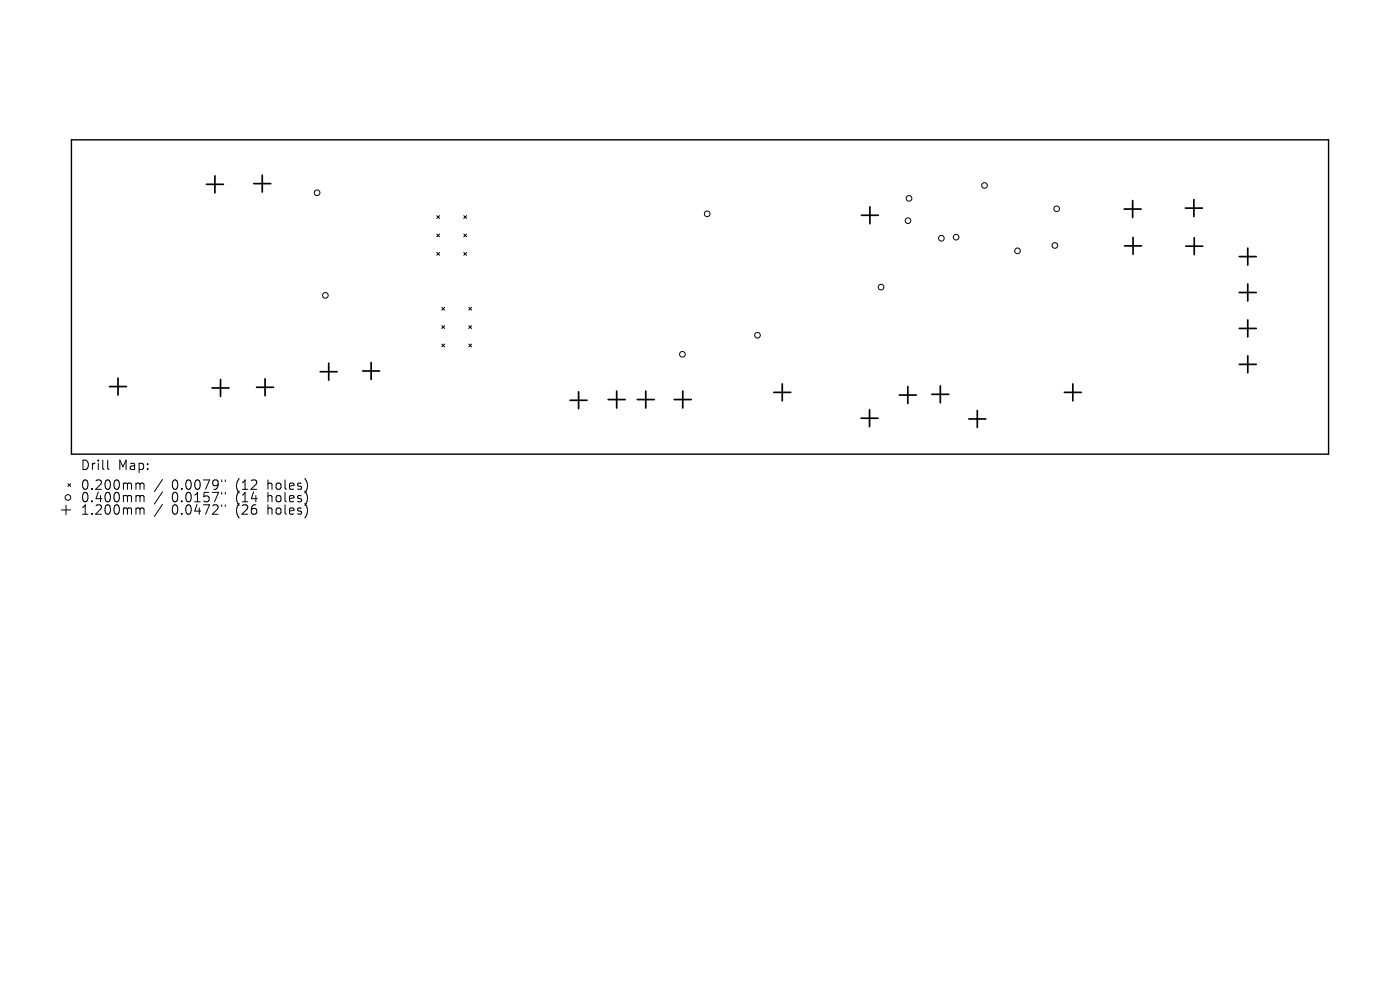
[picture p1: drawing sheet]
<svg xmlns="http://www.w3.org/2000/svg" width="297mm" height="210mm" viewBox="0 0 297 210" stroke-linecap="round" stroke-linejoin="round" font-family="sans-serif">
<defs><g id="words">
<g font-size="2.8">
<text x="17" y="100">Drill</text>
<text x="25" y="100">Map:</text>
<text x="17" y="104.2">0.200mm</text>
<text x="17" y="106.8">0.400mm</text>
<text x="36.4" y="104.2">0.0079&quot;</text>
<text x="36.4" y="106.8">0.0157&quot;</text>
<text x="50.2" y="104.2">(12</text>
<text x="50.2" y="106.8">(14</text>
<text x="57" y="104.2">holes)</text>
<text x="57" y="106.8">holes)</text>
<text x="17" y="109.5">1.200mm</text>
<text x="36.4" y="109.5">0.0472&quot;</text>
<text x="50.2" y="109.5">(26</text>
<text x="57" y="109.5">holes)</text>
</g>
</g></defs>
<path d="M15.2 29.7h266.7v66.6h-266.7z" fill="none" stroke="#000" stroke-width=".3"/>
<g fill="none" stroke="#000" stroke-width=".21">
<path d="M92.7 45.7l.6 .6M92.7 49.6l.6 .6M92.7 53.5l.6 .6M93.3 45.7l-.6 .6M93.3 49.6l-.6 .6M93.3 53.5l-.6 .6M98.4 45.7l.6 .6M98.4 49.6l.6 .6M98.4 53.5l.6 .6M99 45.7l-.6 .6M99 49.6l-.6 .6M99 53.5l-.6 .6"/>
<path d="M93.7 65.2l.6 .6M93.7 69.1l.6 .6M93.7 73l.6 .6M94.3 65.2l-.6 .6M94.3 69.1l-.6 .6M94.3 73l-.6 .6M99.5 65.2l.6 .6M99.5 69.1l.6 .6M99.5 73l.6 .6M100.1 65.2l-.6 .6M100.1 69.1l-.6 .6M100.1 73l-.6 .6"/>
<path d="M22.8 97.6v1.7l.3 .3M13 108.2h2M14 107.2v2M14.4 102.6l.6 .6M15 102.6l-.6 .6M29.1 102.5l.5 .1 .1 .2M29.1 105.1l.5 .1 .1 .2M29.1 107.8h.5l.1 .2M29.7 102.8l.3-.3 .5 .1 .1 1.2M29.7 102.8v1M29.7 105.4v1M29.7 108v1.1"/>
<path d="M29.7 105.4l.3-.3 .5 .1 .1 1.2M29.7 108l.3-.2h.5l.1 1.3M34.5 101.7l-1.7 2.6M34.5 104.3l-1.7 2.6M34.5 107l-1.7 2.6M47 101.8v.4M47 104.4v.4M47 107.1v.4M47.8 101.8v.4M47.8 104.4v.4M47.8 107.1v.4"/>
<circle cx="208.9" cy="39.3" r=".6"/>
<circle cx="67.3" cy="40.9" r=".6"/>
<circle cx="150" cy="45.4" r=".6"/>
<circle cx="192.6" cy="46.8" r=".6"/>
<circle cx="192.8" cy="42.1" r=".6"/>
<circle cx="199.7" cy="50.5" r=".6"/>
<circle cx="202.8" cy="50.3" r=".6"/>
<circle cx="215.9" cy="53.2" r=".6"/>
<circle cx="223.8" cy="52.1" r=".6"/>
<circle cx="224.2" cy="44.3" r=".6"/>
<circle cx="69" cy="62.7" r=".6"/>
<circle cx="144.8" cy="75.2" r=".6"/>
<circle cx="160.7" cy="71.1" r=".6"/>
<circle cx="186.9" cy="60.9" r=".6"/>
<circle cx="14.4" cy="105.5" r=".6"/>
</g>
<g fill="none" stroke="#000" stroke-width=".36">
<path d="M43.8 39.1h3.6M45.6 37.3v3.6M53.8 38.9h3.6M55.6 37.1v3.6M182.7 45.7h3.6M184.5 43.9v3.6M238.5 44.3h3.6M238.6 52.1h3.6M240.3 42.5v3.6M240.4 50.3v3.6M251.5 44.1h3.6M251.6 52.2h3.6"/>
<path d="M253.3 42.3v3.6M253.4 50.4v3.6M262.9 54.4h3.6M264.7 52.6v3.6M67.9 78.8h3.6M69.7 77v3.6M76.9 78.7h3.6M78.7 76.9v3.6M262.9 62h3.6M262.9 69.7h3.6M262.9 77.3h3.6M264.7 60.2v3.6"/>
<path d="M264.7 67.9v3.6M264.7 75.5v3.6M23.2 82h3.6M25 80.2v3.6M45 82.3h3.6M46.8 80.5v3.6M54.4 82.1h3.6M56.2 80.3v3.6M120.9 84.9h3.6M122.7 83.1v3.6M129 84.8h3.6M130.8 83v3.6"/>
<path d="M135.2 84.8h3.6M137 83v3.6M143 84.8h3.6M144.8 83v3.6M164.2 83.2h3.6M166 81.4v3.6M182.7 88.7h3.6M184.5 86.9v3.6M190.8 83.8h3.6M192.6 82v3.6M197.7 83.6h3.6M199.5 81.8v3.6"/>
<path d="M205.5 88.9h3.6M207.3 87.1v3.6M225.8 83.2h3.6M227.6 81.4v3.6"/>
</g>
<use href="#words"/>
</svg>
